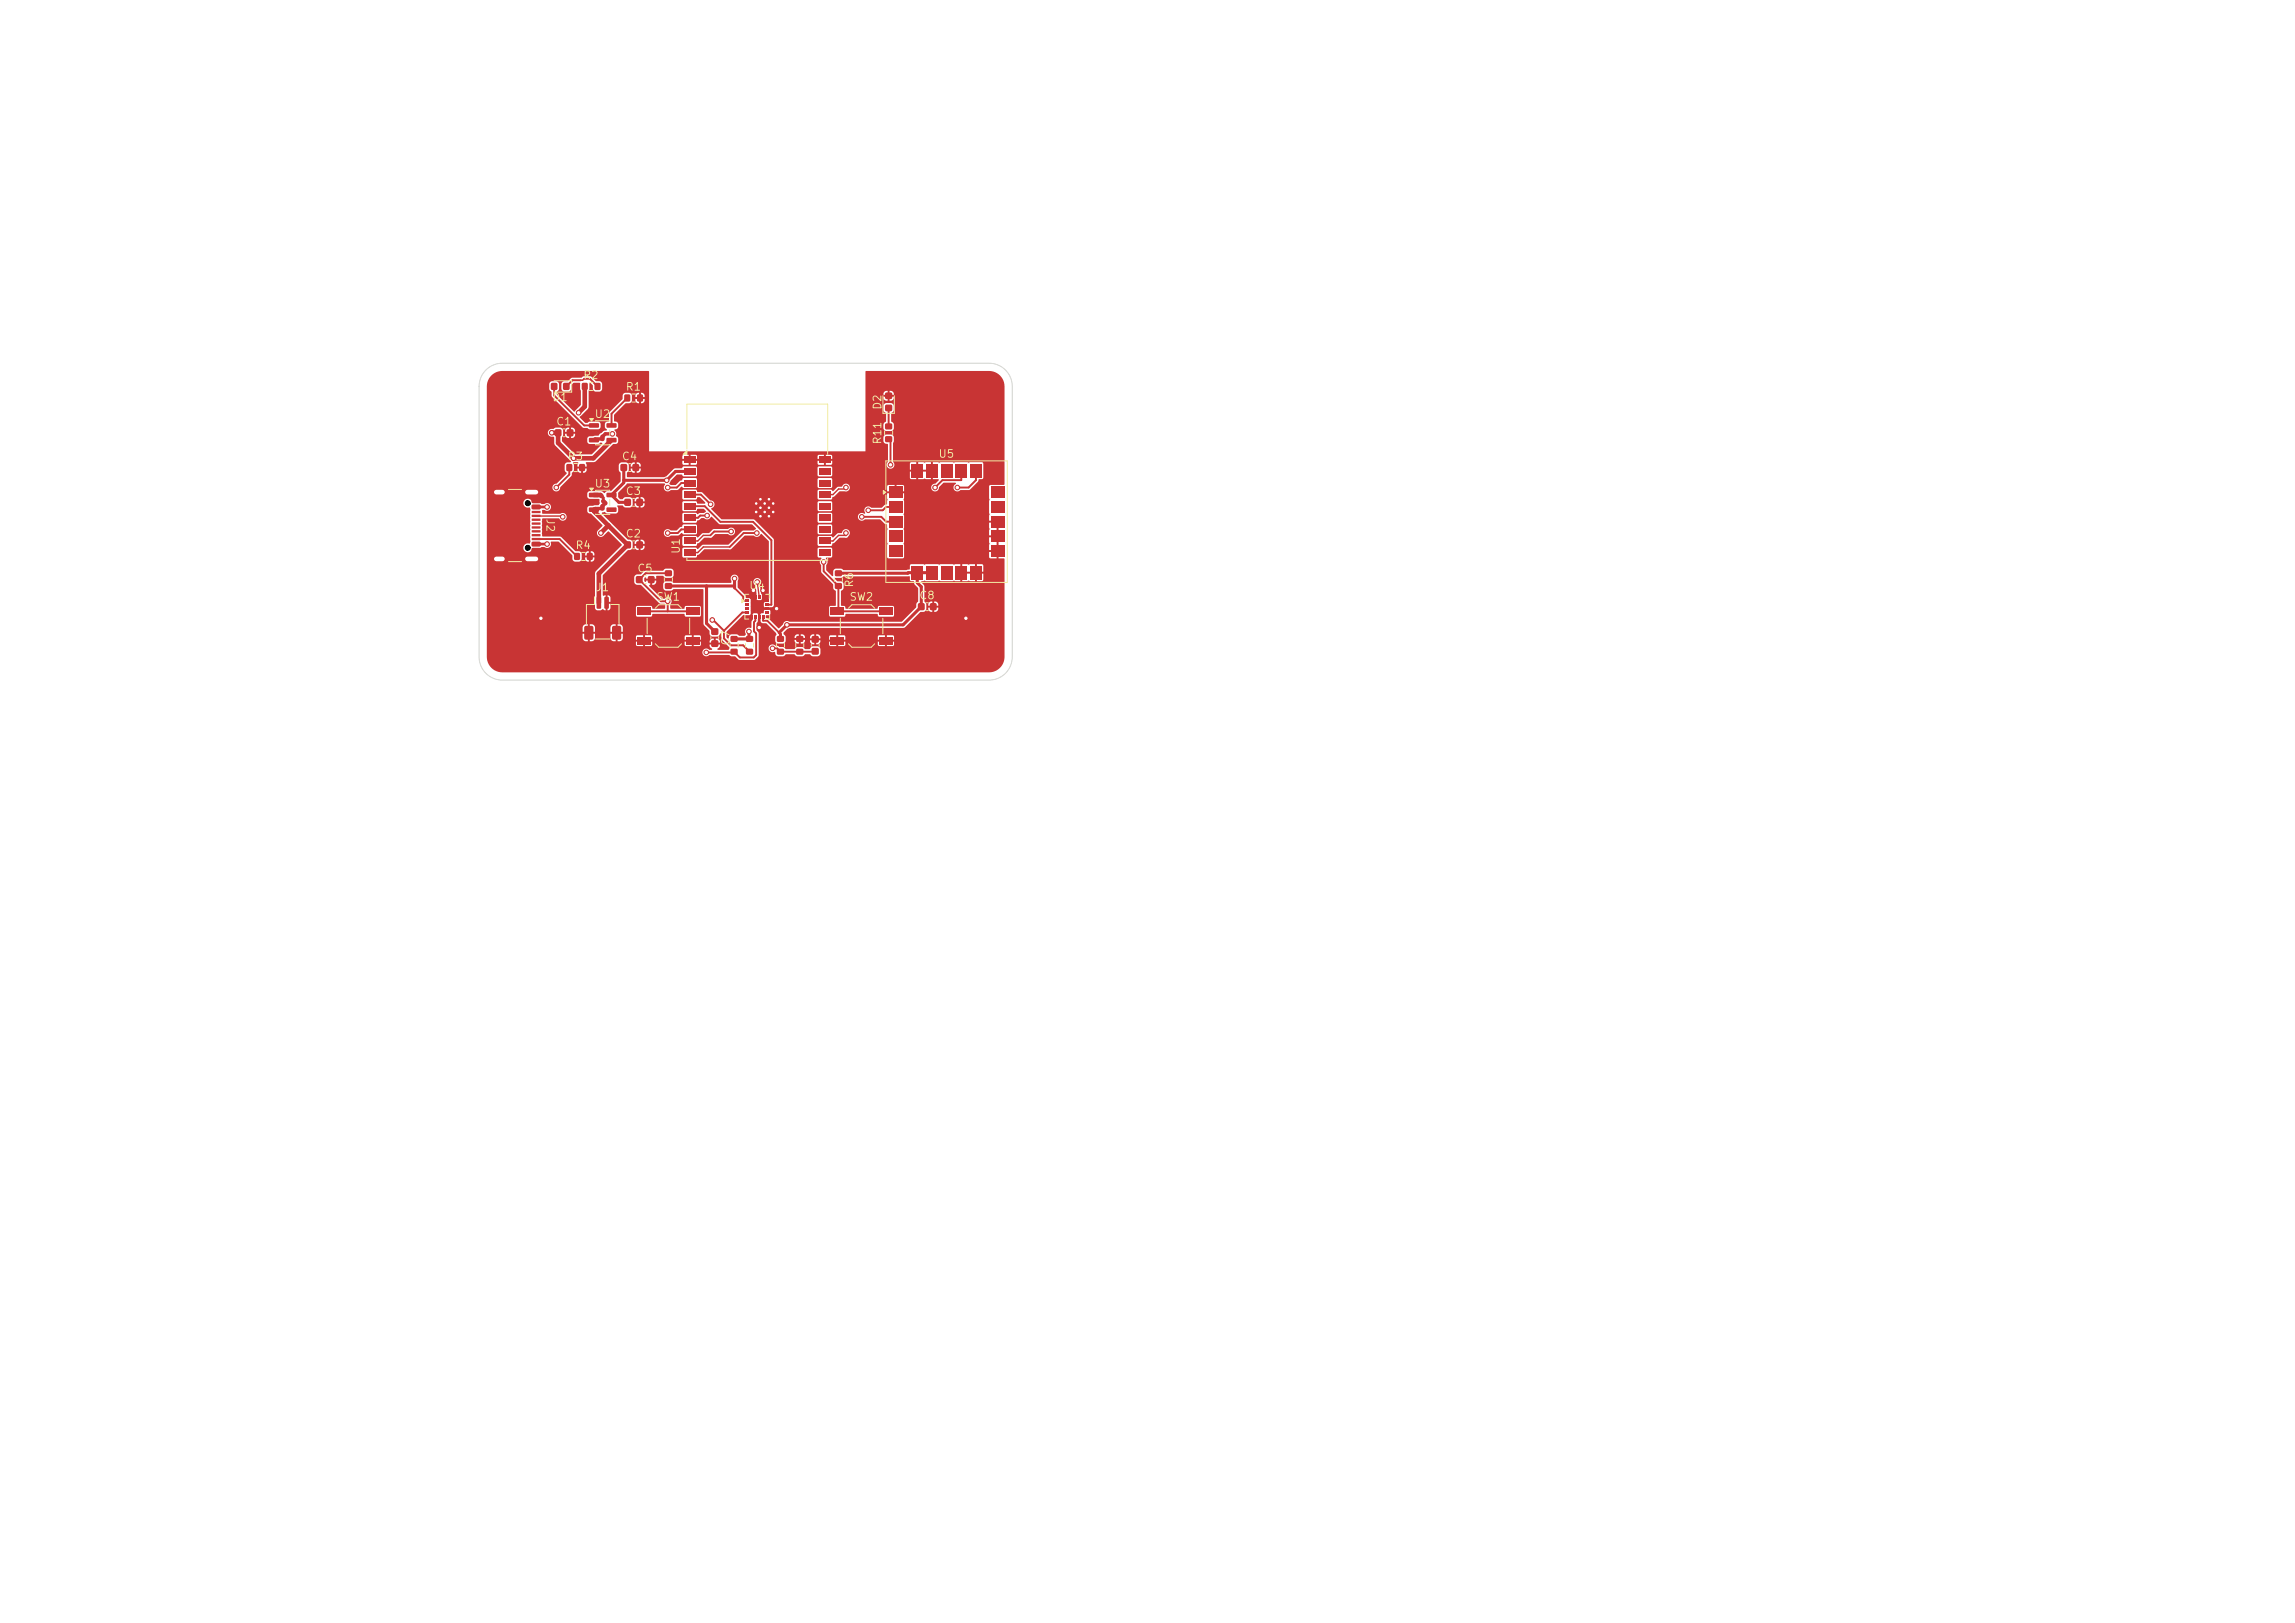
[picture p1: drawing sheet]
<svg xmlns="http://www.w3.org/2000/svg" width="297mm" height="210mm" viewBox="0 0 297 210" stroke-linecap="round" stroke-linejoin="round" font-family="sans-serif">
<defs><g id="words">
<g font-size="1" fill="#f2eda1">
<text x="71.4" y="52.2">D1</text>
<text x="75.4" y="49.3">R2</text>
<text x="80.9" y="50.8">R1</text>
<text x="114.3" y="53.1" transform="rotate(-90 114.3 53.1)">D2</text>
<text x="71.9" y="55.3">C1</text>
<text x="73.4" y="59.8">R3</text>
<text x="76.9" y="54.3">U2</text>
<text x="80.4" y="59.8">C4</text>
<text x="114.3" y="57.6" transform="rotate(-90 114.3 57.6)">R11</text>
<text x="121.4" y="59.5">U5</text>
<text x="76.9" y="63.3">U3</text>
<text x="80.9" y="64.3">C3</text>
<text x="70.5" y="67" transform="rotate(90 70.5 67)">J2</text>
<text x="74.4" y="71.3">R4</text>
<text x="80.9" y="69.8">C2</text>
<text x="88.2" y="71.8" transform="rotate(-90 88.2 71.8)">U1</text>
<text x="77" y="76.7">J1</text>
<text x="82.4" y="74.3">C5</text>
<text x="84.9" y="78">SW1</text>
<text x="96.9" y="76.5">U4</text>
<text x="109.9" y="78">SW2</text>
<text x="110.7" y="76.1" transform="rotate(-90 110.7 76.1)">R6</text>
<text x="118.9" y="77.8">C8</text>
<text x="94.7" y="83.6" transform="rotate(-90 94.7 83.6)">C7</text>
</g>
</g></defs>
<g fill="#c83434">
<path d="M76.2 63.8h1.2l.1 .1v.4l-.1 .1-1.1-.1-.1-.1z"/>
<path d="M76.2 64.7h1.2l.1 .2v.3l-.1 .1h-1.1l-.1-.1z"/>
<path d="M76.2 65.7h1.2l.1 .1v.4l-.1 .1-1.1-.1-.1-.1z"/>
<path d="M78.5 65.7h1.2l.1 .1v.4l-.2 .1-1-.1-.1-.1z"/>
<path d="M78.5 63.8h1.2l.1 .1v.4l-.2 .1-1-.1-.1-.1z"/>
<path d="M82.3 74.6l.2-.1 .6 .1 .1 .2-.1 .6-.2 .1-.6-.1v-.1z"/>
<path d="M83.9 74.6l.1-.1 .7 .1v.2v.6l-.2 .1-.6-.1-.1-.1z"/>
<path d="M100.6 82.3h.8v.7h-.8z"/>
<path d="M100.6 84h.8v.7h-.8z"/>
<path d="M96.5 77.6h.5v.3h-.5z"/>
<path d="M96.5 78.1h.5v.3h-.5z"/>
<path d="M96.5 78.6h.5v.3h-.5z"/>
<path d="M96.5 79.1h.5v.3h-.5z"/>
<path d="M97.1 79.6h.3v.4h-.3z"/>
<path d="M97.6 79.6h.3v.4h-.3z"/>
<path d="M98.1 79.6h.3v.4h-.3z"/>
<path d="M98.6 79.6h.3v.4h-.3z"/>
<path d="M99 79.1h.5v.3h-.5z"/>
<path d="M99 78.6h.5v.3h-.5z"/>
<path d="M99 78.1h.5v.3h-.5z"/>
<path d="M99 77.6h.5v.3h-.5z"/>
<path d="M98.6 77h.3v.5h-.3z"/>
<path d="M98.1 77h.3v.5h-.3z"/>
<path d="M97.6 77h.3v.5h-.3z"/>
<path d="M97.1 77h.3v.5h-.3z"/>
<path d="M77.2 77.3l.4-.1 .2 .1v1.3l-.1 .2h-.4l-.1-.1z"/>
<path d="M78.2 77.3l.4-.1 .2 .1v1.3l-.1 .2h-.4l-.1-.1z"/>
<path d="M75.7 81h.8l.3 .1v1.4l-.2 .3h-.8l-.2-.2v-1.4z"/>
<path d="M79.3 81h.8l.3 .1v1.4l-.2 .3h-.8l-.2-.2v-1.4z"/>
<path d="M73.3 60.1h.7v.8h-.7z"/>
<path d="M75 60.1h.7v.8h-.7z"/>
<path d="M74.3 71.6h.7v.8h-.7z"/>
<path d="M76 71.6h.7v.8h-.7z"/>
<path d="M105.1 83.9l.1-.1 .7 .1 .1 .2-.1 .6h-.1h-.7l-.1-.2z"/>
<path d="M105.1 82.3h.1h.7l.1 .2-.1 .6-.1 .1-.7-.1-.1-.1z"/>
<path d="M107.5 78.6h1.7v1h-1.7z"/>
<path d="M113.8 78.6h1.7v1h-1.7z"/>
<path d="M107.5 82.4h1.7v1h-1.7z"/>
<path d="M113.8 82.4h1.7v1h-1.7z"/>
<path d="M80.8 51.1h.7v.8h-.7z"/>
<path d="M82.5 51.1h.7v.8h-.7z"/>
<path d="M96.6 82.3h.8v.7h-.8z"/>
<path d="M96.6 84h.8v.7h-.8z"/>
<path d="M94.6 82.3h.8v.7h-.8z"/>
<path d="M94.6 84h.8v.7h-.8z"/>
<path d="M75.3 49.6h.7v.8h-.7z"/>
<path d="M77 49.6h.7v.8h-.7z"/>
<path d="M86.1 75.5h.8v.7h-.8z"/>
<path d="M86.1 73.8h.8v.7h-.8z"/>
<path d="M92.1 81.3h.2h.6l.1 .2-.1 .6-.2 .1-.6-.1-.1-.1z"/>
<path d="M92.1 82.9l.2-.1 .6 .1 .1 .2-.1 .6h-.2h-.6l-.1-.2z"/>
<path d="M80.8 64.6l.2-.1 .6 .1 .1 .2-.1 .6-.1 .1-.7-.1v-.1z"/>
<path d="M82.4 64.6l.1-.1 .7 .1v.2v.6l-.2 .1-.6-.1-.1-.1z"/>
<path d="M103.1 84h.8v.7h-.8z"/>
<path d="M103.1 82.3h.8v.7h-.8z"/>
<path d="M80.3 60.1l.2-.1 .6 .1 .1 .2-.1 .6-.2 .1-.6-.1v-.1z"/>
<path d="M81.9 60.1l.2-.1 .6 .1v.2v.6l-.2 .1-.6-.1-.1-.1z"/>
<path d="M68.8 64.5h1.1l.1 .2-.1 .3-.1 .1h-.9l-.1-.1z"/>
<path d="M68.8 65.3h1.1l.1 .2-.1 .3-.1 .1h-.9l-.1-.1z"/>
<path d="M68.8 66.6h1.1l.1 .2-.1 .1h-1z"/>
<path d="M68.8 67.6h1.1l.1 .2-.1 .1h-1z"/>
<path d="M68.8 68.1h1.1l.1 .2-.1 .1h-1z"/>
<path d="M68.8 69.1h1.1l.1 .2-.1 .1h-1z"/>
<path d="M68.8 70.1h1.1l.1 .2-.1 .3-.1 .1h-.9l-.1-.1z"/>
<path d="M68.8 70.9h1.1l.1 .2-.1 .3-.1 .1h-.9l-.1-.1z"/>
<path d="M68.8 69.6h1.1l.1 .2-.1 .1h-1z"/>
<path d="M68.8 68.6h1.1l.1 .2-.1 .1h-1z"/>
<path d="M68.8 67.1h1.1l.1 .2-.1 .1h-1z"/>
<path d="M68.8 66.1h1.1l.1 .2-.1 .1h-1z"/>
</g>
<path d="M64.2 63.7h.8M64.2 72.3h.8M68.3 63.7h1.1M68.3 72.3h1.1" fill="none" stroke="#c83434" stroke-width="1"/>
<g fill="#c83434">
<path d="M76.2 54.8h1.2l.1 .1v.4l-.1 .1-1.1-.1-.1-.1z"/>
<path d="M76.2 55.7h1.2l.1 .2v.3l-.1 .1h-1.1l-.1-.1z"/>
<path d="M76.2 56.7h1.2l.1 .1v.4l-.1 .1-1.1-.1-.1-.1z"/>
<path d="M78.5 56.7h1.2l.1 .1v.4l-.2 .1-1-.1-.1-.1z"/>
<path d="M78.5 54.8h1.2l.1 .1v.4l-.2 .1-1-.1-.1-.1z"/>
<path d="M115 63h1.8v1.5h-1.8z"/>
<path d="M115 64.9h1.8v1.5h-1.8z"/>
<path d="M115 66.8h1.8v1.5h-1.8z"/>
<path d="M115 68.7h1.8v1.5h-1.8z"/>
<path d="M115 70.6h1.8v1.5h-1.8z"/>
<path d="M117.9 73.2h1.5v1.8h-1.5z"/>
<path d="M119.8 73.2h1.5v1.8h-1.5z"/>
<path d="M121.7 73.2h1.5v1.8h-1.5z"/>
<path d="M123.6 73.2h1.5v1.8h-1.5z"/>
<path d="M125.5 73.2h1.5v1.8h-1.5z"/>
<path d="M128.2 70.6h1.8v1.5h-1.8z"/>
<path d="M128.2 68.7h1.8v1.5h-1.8z"/>
<path d="M128.2 66.8h1.8v1.5h-1.8z"/>
<path d="M128.2 64.9h1.8v1.5h-1.8z"/>
<path d="M128.2 63h1.8v1.5h-1.8z"/>
<path d="M125.5 60h1.5v1.8h-1.5z"/>
<path d="M123.6 60h1.5v1.8h-1.5z"/>
<path d="M121.7 60h1.5v1.8h-1.5z"/>
<path d="M119.8 60h1.5v1.8h-1.5z"/>
<path d="M117.9 60h1.5v1.8h-1.5z"/>
<path d="M82.5 78.6h1.7v1h-1.7z"/>
<path d="M88.8 78.6h1.7v1h-1.7z"/>
<path d="M82.5 82.4h1.7v1h-1.7z"/>
<path d="M88.8 82.4h1.7v1h-1.7z"/>
<path d="M80.8 70.1l.2-.1 .6 .1 .1 .2-.1 .6-.1 .1-.7-.1v-.1z"/>
<path d="M82.4 70.1l.1-.1 .7 .1v.2v.6l-.2 .1-.6-.1-.1-.1z"/>
<path d="M71.8 55.6l.2-.1 .6 .1 .1 .2-.1 .6-.2 .1-.6-.1v-.1z"/>
<path d="M73.4 55.6l.1-.1 .7 .1v.2v.6l-.2 .1-.6-.1-.1-.1z"/>
<path d="M72.9 49.6h.8v.8h-.8z"/>
<path d="M71.3 49.6h.8v.8h-.8z"/>
<path d="M118.8 78.1l.2-.1 .6 .1 .1 .2-.1 .6-.2 .1-.6-.1v-.1z"/>
<path d="M120.4 78.1l.1-.1 .7 .1v.2v.6l-.2 .1-.6-.1-.1-.1z"/>
<path d="M108.1 73.8h.8v.7h-.8z"/>
<path d="M108.1 75.5h.8v.7h-.8z"/>
<path d="M114.6 52.4h.8v.8h-.8z"/>
<path d="M114.6 50.8h.8v.8h-.8z"/>
<path d="M114.6 56.5h.8v.7h-.8z"/>
<path d="M114.6 54.8h.8v.7h-.8z"/>
<path d="M88.5 59.1h1.5v.9h-1.5z"/>
<path d="M88.5 60.6h1.5v.9h-1.5z"/>
<path d="M88.5 62.1h1.5v.9h-1.5z"/>
<path d="M88.5 63.6h1.5v.9h-1.5z"/>
<path d="M88.5 65.1h1.5v.9h-1.5z"/>
<path d="M88.5 66.6h1.5v.9h-1.5z"/>
<path d="M88.5 68.1h1.5v.9h-1.5z"/>
<path d="M88.5 69.6h1.5v.9h-1.5z"/>
<path d="M88.5 71.1h1.5v.9h-1.5z"/>
<path d="M106 71.1h1.5v.9h-1.5z"/>
<path d="M106 69.6h1.5v.9h-1.5z"/>
<path d="M106 68.1h1.5v.9h-1.5z"/>
<path d="M106 66.6h1.5v.9h-1.5z"/>
<path d="M106 65.1h1.5v.9h-1.5z"/>
<path d="M106 63.6h1.5v.9h-1.5z"/>
<path d="M106 62.1h1.5v.9h-1.5z"/>
<path d="M106 60.6h1.5v.9h-1.5z"/>
<path d="M106 59.1h1.5v.9h-1.5z"/>
</g>
<g fill="#c83434" stroke="#c83434" stroke-width=".13">
<circle cx="97.9" cy="65.1" r=".3"/>
<circle cx="97.9" cy="66.3" r=".3"/>
<circle cx="98.4" cy="64.6" r=".3"/>
<circle cx="98.4" cy="65.7" r=".3"/>
<circle cx="98.4" cy="66.8" r=".3"/>
<circle cx="99" cy="65.1" r=".3"/>
</g>
<path d="M97.5 64.3h2.9v2.9h-2.9z" fill="#c83434"/>
<g fill="#c83434" stroke="#c83434" stroke-width=".13">
<circle cx="99" cy="66.3" r=".3"/>
<circle cx="99.5" cy="64.6" r=".3"/>
<circle cx="99.5" cy="65.7" r=".3"/>
<circle cx="99.5" cy="66.8" r=".3"/>
<circle cx="100.1" cy="65.1" r=".3"/>
<circle cx="100.1" cy="66.3" r=".3"/>
<circle cx="77.8" cy="69" r=".3"/>
<circle cx="79.3" cy="56.1" r=".3"/>
<circle cx="125" cy="80" r=".3"/>
<circle cx="98.3" cy="81.2" r=".3"/>
<circle cx="97.5" cy="76.4" r=".3"/>
<circle cx="70" cy="80" r=".3"/>
<circle cx="98.7" cy="76.4" r=".3"/>
<circle cx="100.5" cy="78.7" r=".3"/>
<circle cx="96.9" cy="81.7" r=".3"/>
<circle cx="86.3" cy="62.1" r=".3"/>
<circle cx="95.1" cy="74.9" r=".3"/>
<circle cx="101.8" cy="80.9" r=".3"/>
<circle cx="98" cy="75.3" r=".3"/>
<circle cx="86.4" cy="63.1" r=".3"/>
<circle cx="86.4" cy="77.8" r=".3"/>
<circle cx="100" cy="83.9" r=".3"/>
<circle cx="92" cy="65.3" r=".3"/>
<circle cx="121" cy="63.1" r=".3"/>
<circle cx="86.4" cy="69" r=".3"/>
<circle cx="92.2" cy="80.2" r=".3"/>
<circle cx="91.5" cy="66.7" r=".3"/>
<circle cx="91.4" cy="84.4" r=".3"/>
<circle cx="123.9" cy="63.1" r=".3"/>
<circle cx="72" cy="63.1" r=".3"/>
<circle cx="72.8" cy="66.9" r=".3"/>
<circle cx="106.6" cy="72.7" r=".3"/>
<circle cx="109.5" cy="63.1" r=".3"/>
<circle cx="74.9" cy="53.4" r=".3"/>
<circle cx="70.8" cy="65.6" r=".3"/>
<circle cx="70.8" cy="70.4" r=".3"/>
<circle cx="74.2" cy="59.3" r=".3"/>
<circle cx="71.4" cy="56" r=".3"/>
<circle cx="112.4" cy="66" r=".3"/>
<circle cx="94.6" cy="68.8" r=".3"/>
<circle cx="97.9" cy="69" r=".3"/>
<circle cx="111.5" cy="66.9" r=".3"/>
<circle cx="115.2" cy="60.1" r=".3"/>
<circle cx="109.5" cy="69" r=".3"/>
</g>
<path d="M78 56.8h-1l-.1 .2M79.3 56.1h-1l-.3 .4M78 65.8h-1l-.1 .2M78.3 65.1l-.3 .4" fill="none" stroke="#c83434" stroke-width=".45"/>
<path d="M71.4 56h.8v1.3l2 2h2.6l2.3-2.3M75.7 50v2.6l-.8 .8M78 56.5v.3M76.9 66v.1l4.3 4.4-3.7 3.7v3.8M76.9 64.1h.8l.2 .1M78 65.5v.3M78.1 64.9l.2 .2M78.7 68l-.9 1" fill="none" stroke="#c83434" stroke-width=".6"/>
<path d="M77.9 64.2l.2 .2v.5" fill="none" stroke="#c83434" stroke-width=".36"/>
<path d="M68.8 63.7l.6 1.1M69.4 71.2l-.6 1.1" fill="none" stroke="#c83434" stroke-width=".3"/>
<path d="M97.3 79.6v.2M97.3 77.2l.2-.8 .3 .8M98.2 79.8v1.4M98.7 76.4v.8l.6 .6M99.3 78.8h1.2" fill="none" stroke="#c83434" stroke-width=".2"/>
<path d="M98 75.3l.2 1.9" fill="none" stroke="#c83434" stroke-width=".18"/>
<path d="M80.7 60.5v2l-1.6 1.6 1 .9h1.1M86.5 75.8h8.6M89.3 61h-1.9l-1.1 1.1h-5.6M91.4 75.8v4.9l1.1 1M95.1 74.9v1.2M118.7 74.1v1.3l.5 .5v2.6l-2.3 2.4h-15.1l-1 1M120.6 74.1l-12.1 .1M95 82.7h2M96.9 81.7v1M101 82v.7" fill="none" stroke="#c83434" stroke-width=".4"/>
<path d="M95.1 76.1l1.1 1.1v.6h.5M98.7 79.8v.5h.6l1.7 1.7" fill="none" stroke="#c83434" stroke-width=".24"/>
<g fill="none" stroke="#c83434" stroke-width=".25">
<path d="M71.7 50v1.2l3.9 3.9h1.3M75.2 49.2h-1.1l-.8 .8M75.6 49h.7l1 1M81.2 51.5l-2.1 2v1.6M115 52.8v2.4M115 56.8l.2 .3v3M69.4 69.8h3l2.3 2.2M72.8 66.8v.1M73.7 60.5v.9l-1.7 1.7M83.3 79.1h6.4M86.5 74.2h-3l-.8 .8 2.8 2.8h.9v1.3M89.3 62.5h-1.1l-.6 .6h-1.2"/>
<path d="M89.3 64h1.4l1.3 1.3M89.3 68.5h-1.1l-.5 .5h-1.3M89.3 65.5h1.9l2 2h4.3l2.3 2.4v8.4h-.5M91.5 66.7h-.9l-.3 .3h-1M94.6 68.8h-2.2l-.5 .5M96.7 79.3h-.6l-2.4 2.3M97.8 79.8v.5l-.2 .2v1.2l.3 .3v2.8l-.4 .3h-1.8l-.7-.8-.1 .1h-3.5M97.9 69h-1.7l-1.8 1.8M106.6 72.7v1.2l1.9 1.9v3.3M108.3 79.1h6.4M109.5 63.1v.2M109.5 69v.3"/>
<path d="M111.5 66.9h2.5l.7 .6h1.2M115.9 65.6h-1.2l-.5 .4h-1.8M124.4 60.9v1.2h-2.4l-1 1M126.3 60.9v1.2l-1 1h-1.4M92.2 80.2h.1l1.4 1.4M93.7 81.6v1l.9 .9h1.6l.8 .8M100 83.9h.6l.4 .4h4.5"/>
</g>
<path d="M75.6 49l-.2 .2h-.2M69.4 66.8h3.4M91.9 69.3h-.9l-.7 .7h-1M94.4 70.8h-3.4l-.7 .7h-1M109.5 63.3h-1l-.7 .7h-1.1M109.5 69.3h-1l-.7 .7h-1.1" fill="none" stroke="#c83434" stroke-width=".19"/>
<path d="M69.4 70.4h1.4M69.4 65.6h1.4" fill="none" stroke="#c83434" stroke-width=".35"/>
<path d="M63.6 48.6l.6-.4 .8-.2h19v10.4h28v-1.8h2.3l.1 .7 .5 .2v2.3a.5 .5 0 0 0 .2 .8 .5 .5 0 0 0 .6-.6h2.1v.8h.8v-1h.2v1h1.7v-1l-.9 .1-.1-.1h-1.6l-.1 .2h-2.1l-.1-.3v-2.4l.1-.2v-.5l-.1-.2-.2-.2h-.8l-.2 .2-.1 .2h-2.3v-4.1h2.3v.6l.4 .4v1l-.4 .3v.7l.3 .3h.7l.3-.2 .1-.2v-.6l-.4-.3v-1l.3-.2 .1-.3v-.6l-.2-.2h-.9l-.2 .1-.1 .2h-2.3v-1.2h2.3l.1 .4 .3 .2h.2v-.6h.2v.6l.4-.1 .2-.2v-.3h-3.7v-.3h2.3v.1h.6v-.5h.2v.5h.6v-.2a.86 .86 0 0 0-1.2-.2l-.2 .3h-2.3v-3h16a2 2 0 0 1 2 2v12.7h-.1h-1.7l-.2 .2v1.6l.1 .2-.1 .1v1.6l.1 .2-.1 .8h1l.2 .2v4.7h.7h.1v12.7a2 2 0 0 1-2 2h-63a2 2 0 0 1-2-2v-2h19.3v.5l.2 .1h.7v-.6h.3v.6h.8l.1-.1v-.5h4.2v.5l.1 .1h.8v-.6h.3v.6h.7l.2-.2v-.4h-27.7h28.8v.1h.6v-.5h.2v.5h.6l-.1-.3a1.09 1.09 0 0 0-1.2 0l-.1 .2h-28.8v-1h12.4v.7l.4 .3h.3v-1h.2v1l.5-.1 .2-.2v-.7h2v.7l.4 .3h.3v-1h.2v1h.3l.3-.2 .1-.4h1.7v.4h.9v-.6h.3v.6h.9v-.4h4.2v.4h.9v-.6h.3v.6h.9v-.5l-.2-.1h-1.7l-.2 .2h-4.2l-.2-.2h-1.7l-.2 .2h-1.7v-.4h-17.6v-.8h12.4v.5h.7v-.9h.2v.9h.7v-.5h2v.5h.7v-.9h.2v.9h.7v-.7l-.4-.2h-.8l-.3 .1-.1 .3h-2l-.1-.3-.3-.1h-.8l-.3 .1-.1 .3h-12.4v-16.2h4.7v.2a.69 .69 0 0 0 .9 .5l.1 .3v4l-.1 .3a.62 .62 0 0 0-.8 .3 .62 .62 0 0 0 .2 .8 .61 .61 0 0 0 .9-.5h.9l.3-.1h.3a.52 .52 0 0 0 .7 0 .52 .52 0 0 0 .2-.6l.1-.1h.9l1.7 1.7 .1 .6 .1 .2 .7 .1a.43 .43 0 0 0 .4-.6h.4l.1 .4 .3 .2h.1v-.6h.2v.6h.3l.2-.2v-.4h-1.6v-.4h.4v.2h.5v-.6h.2v.6h.5v-.2a.68 .68 0 0 0-1.1-.2l-.1 .2h-.4l-.1-.2-.2-.2h-.6l-1.8-1.9h-2.4l-.1-.4 .1-1.9h2.1a.52 .52 0 0 0 .7 .3 .52 .52 0 0 0 .2-.8 .52 .52 0 0 0-.7-.1h-2.3v-.5h.3a.5 .5 0 0 0 .7-.1 .5 .5 0 0 0 0-.6 .5 .5 0 0 0-.7-.1l-1.6-.2a.58 .58 0 0 0-.6-.5 .58 .58 0 0 0-.6 .5h-4.7v-1.1h13v.4l.2 .2 1.3 .1 .1 .1v.4l-.1 .3-1.3 .1-.2 .3 .1 .5 .4 .2 1.5 1.5-.6 .7a.5 .5 0 0 0 0 .6 .5 .5 0 0 0 .7 .1l.7-.6 1.7 1.7-3.5 3.5 .1 4.8 .1 .2h.5l.3-.2 .4 .2v-.9h.2v.9l.3-.1 .1-.2v-.6h-.6v-1.1h.2v.9h.4l-.1-.7a.76 .76 0 0 0-.8-.1l-.1-.1v-2.3h4.1v.7l.1 .2 .8 .1 2.3 2.4h.7l.1 .1v.5l-.1 .1h-1.5l-.2-.3-.1-.1h-1.8l-.1 .2v1l.1 .2h1.8l.1-.1 .2-.3h4l.2 .3 .1 .1h1.7l.2-.1v-1.1l-.1-.2h-1.8l-.1 .1-.2 .3h-1.7l-.1-.1v-.5a.53 .53 0 0 0 .1-.8 .53 .53 0 0 0-.8 .1l-.4-.1-1.6-1.6v-.1h.1v-.6h.3v.6l1.4-.1v.6l.3 .2h.8l.3-.2h3.8v4.5l.8 1a.6 .6 0 0 0 .2 .6l.9 .1 .2-.2 .1-.2h.1l.1 .8 1 1-.1 .3h-1.4l-.1-.1 .3-.2 .1-.4h-1.4l.1 .4 .3 .2-.1 .1h-.3a.51 .51 0 0 0-.8 0 .51 .51 0 0 0 .1 .7 .51 .51 0 0 0 .7-.1h2.5l.3 .2h.6l.5 .5h1.9l.6-.5v-1.1h1.3v.2a.58 .58 0 0 0 .8 .4 .51 .51 0 0 0 .4 .5h.7l.3-.2h1.1l.4 .2h.7l.3-.2h.6l.3 .2h.8l.3-.3v-.7l-.3-.3h-.7l-.2 .1-.2 .3h-.6l-.3-.3h-.7l-.4 .3h-1.1l-.3-.3h-.5l-.2-.1-.4-.1a.5 .5 0 0 0-.5-.1 .5 .5 0 0 0-.3 .4h-1.3v-1.9l-.3-.4v-.8l.2-.3v-.9h.3l.1 1 .2 .1 .5 .1 1.2 1.2 .1 .2-.2 .3 .1 .7 .2 .2h.7a.4 .4 0 0 0 .4-.5h1.1l.1 .3 .3 .2h.2v-.5h.2v.5l.4-.1 .2-.2h.6l.2 .3 .2 .1h.2v-.6h.2v.6l.4-.1 .2-.3h1.1v.5l.2 .1h.7v-.6h.3v.6h.8l.1-.1v-.5h4.2v.5l.2 .1h.7v-.6h.3v.6h.7l.2-.2v-.4h-9.5v-.2h-1.4v.2h-.6v-.2h-2.5v-.4h1.1v.2h.6v-.5h.2v.5l1.2-.1v.1h.6v-.5h.2v.5h.6v-.2h1.1v.4h.9v-.6h.3v.6h.9v-.4h4.2v.4h.9v-.6h.3v.6h.9v-.5l-.2-.1h-1.7l-.2 .2h-4.2l-.2-.2h-1.7l-.2 .2h-1.1l-.1-.2a1.09 1.09 0 0 0-1.2 0l-.1 .3h-.6l-.1-.3a1.16 1.16 0 0 0-1.2 0l-.1 .2h-1.1l-.3-.3v-.2l.5-.5 .3-.1h14.7l.2-.1 2-2 .6-.1 .2-.3h.2l.2 .3 .2 .1h.1v-.6h.3v.6l.4-.1 .1-.2v-.3h-1.3v.2h-.2v-.6h.2v.2h.5v-.6h.3v.6h.5a.53 .53 0 0 0-.8-.6l-.3 .1-.2 .3h-.2l-.3-.4v-1.9l-.4-.5 .1-.2 .4-.1 .1 .1h1.6l.2-.1 .1 .1h1.6l.2-.1 .8 .1v-1h.2v1l.9-.1 .8 .1v-1h.2v1h.7l.1-.2v-.8h-2.9v-1.2h.2v1h1.7v-1h.2v1h.8v-.9l-9.3-.1-.1 .1-.1 .6-.4 .1h-8.1l-.3-.2h-.7h-.2l-.2 .2v.7l-.1 .1-.8-.8v-.7a.53 .53 0 0 0 0-.8v-.1h.6l.2-.2v-1l-.1-.1h-1.7l-.1 1.1 .1 .1 .4 .1v.1a.55 .55 0 0 0 0 .8v.9l1.5 1.6v.6l.4 .3v1.8l-.1 .1h-.7l-.1 .1v1.1l.1 .2h1.8l.1-.1 .2-.3h4l.2 .3 .1 .1h1.7l.2-.1v-1.1l-.2-.2h-1.7l-.1 .1-.2 .3h-4l-.2-.4h-.4l-.1-1.9 .4-.3v-.7l-.3-.3h-.6l-.3-.3 .2-.1h.7l.3-.2h8.5l.1 .5 .5 .1 .1 .4 .4 .5v1.7l-.1 .1a.69 .69 0 0 0-.1 .7l-1.9 1.9-14.6-.1a.52 .52 0 0 0-.8 .4l-.6 .5-1.2-1.2-.4-.1v-.4h.5l.1-.1v-.4l-.1-.2h-.6l-.1 .1-.1 .3-.3 .1-.1 .1h-.3l-.2-.2-.4 .1-.1 .8-.1 .3-.1 .8a.54 .54 0 0 0-.7 .1 .54 .54 0 0 0 0 .7l-.2 .2h-.6l-.3-.2h-.7a.63 .63 0 0 0-.4 .5h-.1l-.2-.2v-.7l2.2-2.1h.8l.2-.2-.1-1.9-.1-.1h-.5l-.1-.4-.9-.9v-.9h2v.3l.3 .3 .1 1.7 .2 .2 .4-.1 .1-.1v-.5l-.1-.2-.2-1.1a.52 .52 0 0 0 0-.8 .52 .52 0 0 0-.8 .3h-2a.51 .51 0 0 0-.1-.7 .51 .51 0 0 0-.7 0 .51 .51 0 0 0 0 .7l-.1 .2h-7.4l-.3-.2h-.7l-.3 .2-.1 .2h-1l.1-.2v-.3h-1.3l-.1 .2-.1-.1v-.3l.1-.2 .1 .2h1.3v-.3l.1-.1h.8l.4 .3h.7l.3-.3v-.6l-.2-.3h-.2h-.7l-.3 .2h-2.3l-.6 .5-.7 .1-.1 .3h-4.1v-.3l3.3-3.2a.47 .47 0 0 0 .6-.4h.2l.2 .3 .4 .1v-.6h.2v.6h.2l.2-.2 .1-.4h-1.3v.2h-.2v-.6h.2v.2h.6v-.6h.2v.6h.5a.53 .53 0 0 0-.7-.6l-.4 .1-.2 .3h-.2a.55 .55 0 0 0-.7-.4l-.2-.3h7.3v1l.1 .1h1.7a.43 .43 0 0 1 .4-.4l.6-.6h1l.5-.5h1.7a.51 .51 0 0 0 .7 0 .51 .51 0 0 0-.1-.7 .51 .51 0 0 0-.7 .1h-1.9l-.6 .5h-.8l-.6 .6-.3-.3h-1.5l-.2 .2h-7.3l-.7-.6h5.6v.1a.53 .53 0 0 0 .4 .5 .53 .53 0 0 0 .5-.2h.9l.5-.3 .3 .2h1.5l.2-.2v-1l-.1-.1h-1.7a.33 .33 0 0 1-.4 .3l-.5 .4h-.7a.5 .5 0 0 0-.6-.1 .5 .5 0 0 0-.3 .4h-5.6l-2.4-2.4 .1-.2a.39 .39 0 0 1 .5 .1h1.4l.1-.3-.1-.7h.6l.4 .3h.6l.3-.2 .1-.2h.2l.2 .3 .4 .1v-.6h.2v.6h.2l.2-.2 .1-.4h-1.3v.2h-.2v-.6h.2v.2h.6v-.6h.2v.6h.5v-.2a.75 .75 0 0 0-1.1-.3l-.2 .3h-.2l-.1-.2-.3-.2h-.6l-.3 .3h-.3l-.3-.3v-.5l1.2-1.2h4.7h.2l-.1 .2a.5 .5 0 0 0 0 .6 .5 .5 0 0 0 .6 .1h1.7v1l.1 .1 1.6 .1 .3-.4h.2l.8 .7-.1 .2h-.9l-.3-.4h-1.5l-.2 .2v1l.1 .1 1.6 .1 .3-.4h.7l.3 .3 .1 .1-.3 .2h-.5l-.3 .1-.3-.2h-1.5l-.2 .2v1l.1 .1h1.7a.32 .32 0 0 1 .4-.3l.3-.3h.3a.57 .57 0 0 0 .9-.1l1.1 .9h4.2l.5 .7-.3 .1-1.4 .1-1.9 1.8h-3.2l-.7 .6-.3-.3h-1.5l-.2 .2v1l.1 .1h1.7a.43 .43 0 0 1 .4-.4l.7-.6h3.4l1.7-1.8h1.3a.57 .57 0 0 0 .9-.2l1 1v7.7l-.1 .1h-.4l-.1 .1v.5l.1 .1h1l.2-.3v-8.4l-.3-.4h5.9v1l.1 .1 1.6 .1 .2-.2a.25 .25 0 0 1 .3-.3l.7-.6h.6a.55 .55 0 0 0 .6-.5 .55 .55 0 0 0-.5-.6l-.3 .2-.2 .3h-.5l-.6 .6-.3-.3h-1.5l-.2 .2h-5.9l-1.5-1.5h7.4v1l.2 .2 1.6-.1 .1-.1v-1l-.2-.2h-1.5l-.2 .2h-7.4l-.9-.8h-4.1l-.7-.7h13.1v1l.2 .2 1.6-.1 .1-.1v-.7h3.3v.1a.53 .53 0 0 0 .4 .5 .53 .53 0 0 0 .5-.2h2l.6 .6 .3 .1 .1 .6-.1 .1v1.6l.1 .2-.1 .1v1.6l.1 .1h2l.1-.1v-.7h11l.1 .8 .9 .1v-.9h-12l-.1-1.1 .1-.8h11l.1 .9-.1 .8h1v-1.7h-12l-.1-1.1 .1-.8h11l.1 .9-.1 .8h1v-1.7h-12l-.1-1.1 .1-.1v-1.6l-.1-.2 .1-.8h-2.2l.1 .9-.1 .5-.3 .1-.4 .4h-1.4a.52 .52 0 0 0-.7 0 .52 .52 0 0 0 0 .7l-.2 .1a.51 .51 0 0 0-.8 .3h-3.3v-.3l-.2-.2h-1.5l-.2 .2h-13.1l-.6-.6v-.2a.49 .49 0 0 0 .3-.7h13.4v1l.1 .1 1.6 .1 .2-.2v-1l-.2-.2h-1.5l-.2 .2h-13.4l-.1-.1-.4-.2-1-1h-.6l-.1-.2h15.6v1l.2 .2 1.6-.1 .1-.3 .3-.1 .6-.6h1a.5 .5 0 0 0 .4-.7h4.8v.7h1v-.9h.2v.9h1v-.6h3.5v.2a.52 .52 0 0 0 .6 .4 .52 .52 0 0 0 .4-.6l.6-.5h1.5h.1v.1a.52 .52 0 0 0-.2 .8 .52 .52 0 0 0 .8 0h1.2l1.1-1.1v-.3l.6-.1v-2l-5.5-.1-.2 .1-.8-.1v2.2h.7l.1 .1-.5 .5a.5 .5 0 0 0-.5 .4h-3.5v-.1l-.2-.2h-1.8l-.2 .2h-4.8a.56 .56 0 0 0-.6-.3 .56 .56 0 0 0-.5 .4h-.5l-.6 .6-.3-.3h-1.5l-.2 .2h-15.6l-.2-.2h-1.5l-.2 .2h-1.7l.2-.1h.9l.5-.4 .3 .2 1.6-.1 .1-.1v-1h15.6v1l.1 .1 1.6 .1 .2-.2v-1l-.2-.2h-1.5l-.2 .2h-15.6l-.2-.2-1.6 .1a.33 .33 0 0 1-.4 .3l-.6 .6h-.6l-.2-.2 .2-.4 .8-.8h.6l.3 .3 1.6-.1 .1-.1v-1h15.6v1l.2 .2 1.6-.1 .1-.1v-.5h10.1v.8l.1 .2h.7v-1h.2v1l.9-.1 .8 .1v-1h-12.8v-.5l-.2-.2h-1.5l-.2 .2h-15.6l-.2-.2h-1.5l-.3 .3h-.9l-1.1 1-.3 .1h-4.7l-.1-.5 .3-.4h.2l.2 .3 .3 .1v-.6h.3v.6h.2l.2-.2 .1-.4h-1.3v.2h-.2v-.6h.2v.2h.5v-.6h.3v.6h.5v-.3l-.1-.2-.7-.1a.44 .44 0 0 0-.5 .4h-.2l-.1-.2-.3-.2h-.6l-.2 .2-.1 .8 .2 .4v1.1l-1.2 1.2-.6 .1-.2 .2-.5-.3h-1.5l-.2 .2-.1 .2h-13v-8h7.9v.2a.7 .7 0 0 0 .8 .4v.9l.1 .2 2.1 2.1-.1 .1h-.5l-.2 .2v.8l.2 .5-1.3 1.3a.51 .51 0 0 0-.5 .5 .51 .51 0 0 0 .6 .5 .51 .51 0 0 0 .4-.6l1.5-1.5a.58 .58 0 0 1 .3-.6v-.3h.4l.1 .4 .4 .2v-.6h.2v.6h.3l.2-.2v-.4h-1.6l-.1-.8h.6l-.1 .6h1.2v-.6h1l.3-.2h11.1v.4l.2 .2h.6v-.6h.3v.6l.7-.1 .1-.1v-.4h15.6v.4l.2 .2h.6v-.6h.3v.6l.7-.1 .1-.1v-.4h-30.5l.6-.6h10.5v.4h.8v-.5h.3v.5h.8v-.4h15.6v.4h.8v-.5h.3v.5h.8v-.4l-.2-.1h-1.5l-.2 .1h-15.6l-.2-.1h-1.5l-.2 .1h-10.5l1.5-1.5 .5-.1 .1-.1 .1-.6-.3-.4a.66 .66 0 0 0-.2-.7l.4-.2 .1-.5a.57 .57 0 0 0-.5-.4v-.8l1.4-1.5 .7-.1 .2-.2v-.3h.4l.1 .4 .2 .2h.2v-.6h.3v.6l.3-.1 .1-.2v-.3h-1.6v-.4h.4v.2h.5v-.6h.3v.6h.4a.51 .51 0 0 0-.2-.5 .51 .51 0 0 0-.5-.1l-.3 .1-.2 .3h-.4l-.1-.2-.2-.2-.8 .1-.1 .2v.6l-1.8 1.7-.1 1.1a.39 .39 0 0 0-.4 .4v.4l.1 .2a.12 .12 0 0 1 .1 .1 .12 .12 0 0 1-.1 .1l-.3 .1-.6 .6-1.3 .1-.1 .1-.1 .6 .2 .2 1.2 .1 .3-.2 .2 .1-1.4 1.4h-2.1l-1.6-1.7-.1-.5 .2-.3h.2l.1 .2 .3 .2h.2v-.6h.2v.6l.4-.1 .1-.3v-.2h-1.3v.2h-.2v-.6h.2v.2h.6v-.6h.2v.6h.5v-.2a.74 .74 0 0 0-1.2-.2l-.1 .2h-.2l-.1-.2-.3-.2h-.6l-.3 .2a.57 .57 0 0 0-.7 .4h-7.9v-6.2h8.1v.7l.3 .3 .1 .7 3.9 3.9 .6 .1 .3 .2 1.3-.1 .1-.3v-.4l-.1-.2-1.3-.1-.3 .2h-.2l-.8-.7 1.1-1.2 .2-3.2h.1l.3 .2v.6l.2 .2 .7 .1 .2-.1 .1-.2v-.9l-.2-.2h-.6l-.6-.6h-1l-.3 .2h-1.2l-.5 .4h-.6l-.2 .2v.9l.1 .2 .2 .1 .8-.1 .1-.2v-.6l.3-.2h.9l.1 2.8-.9 .9-2.2-2.2v-.4l.2-.3v-.7a.41 .41 0 0 0-.3-.4h-.6l-.2 .2-.1 .2h-8.1l.3-.7z" fill="#c83434"/>
<g fill="none" stroke="#f2eda1" stroke-width=".13">
<path d="M71.7 49.3h2.3v1.4h-2.3M72.9 55.5h.2M72.9 56.5h.2M74.3 60h.4M76.3 49.5h.4M76.3 50.5h.4M77.1 54.5h1.8M77.1 57.5h1.8M78.9 55.6v.8M81.4 60h.2M81.8 51h.4M81.8 52h.4"/>
<path d="M88.9 58.1v-5.8h18.2v6.5M114.3 51.2v2.3h1.4v-2.3M114.5 55.8v.4M115.5 55.8v.4M65.8 63.3h1.7M65.8 72.7h1.7M74.3 61h.4M75.3 71.5h.4M75.3 72.5h.4M76.9 77.2v1h-1v2.5M77.1 63.5h1.8M77.1 66.5h1.8"/>
<path d="M78.9 64.6v.8M79.1 78.2h1v2.5M81.4 61h.2M81.9 64.5h.2M81.9 65.5h.2M81.9 70h.2M81.9 71h.2M83.4 74.5h.2M83.4 75.5h.2M84.8 78.7l.4-.4h2.5l.5 .4M86 74.8v.4M87 74.8v.4"/>
<path d="M88.9 72.2v.3h18.2v-.3M96.4 79.6v.5h.5M96.9 76.9h-.5v.5M99.1 76.9h.5v.5M99.6 79.6v.5h-.5M108 74.8v.4M109 74.8v.4M109.8 78.7l.4-.4h2.6l.4 .4M114.6 63.4v-3.8h15.8v15.8h-15.8v-11.3M119.9 78h.2M119.9 79h.2M77.1 82.7h1.8"/>
<path d="M83.7 80v2M84.8 83.3l.4 .5h2.5l.5-.5M89.3 80v2M92 82.4v.2M93 82.4v.2M94.5 83.3v.4M95.5 83.3v.4M96.5 83.3v.4M97.5 83.3v.4M100.5 83.3v.4M101.5 83.3v.4M103 83.3v.4"/>
<path d="M104 83.3v.4M105 83.4v.2M106 83.4v.2M108.7 80v2M109.8 83.3l.4 .5h2.6l.4-.5M114.3 80v2"/>
</g>
<g fill="#f2eda1" stroke="#f2eda1" stroke-width=".13">
<path d="M76.3 63.2h.5l-.2 .3z"/>
<path d="M96 77.5l.3 .2-.3 .3z"/>
<path d="M76.3 54.2h.5l-.2 .3z"/>
<path d="M114.3 63.5l.3 .2-.3 .2z"/>
<path d="M88.4 58.8l.5-.5v.5z"/>
</g>
<path d="M62.9 47.9a3 3 0 0 1 2.1-.9h63a3 3 0 0 1 3 3v35a3 3 0 0 1-3 3h-63a3 3 0 0 1-3-3v-35a3 3 0 0 1 .9-2.1z" fill="none" stroke="#d0d2cd" stroke-width=".13"/>
<g fill="#fff" stroke="#fff" stroke-width=".13">
<circle cx="77.8" cy="69" r=".15"/>
<circle cx="79.3" cy="56.1" r=".15"/>
<circle cx="125" cy="80" r=".15"/>
<circle cx="98.2" cy="81.2" r=".15"/>
<circle cx="97.5" cy="76.4" r=".15"/>
<circle cx="70" cy="80" r=".15"/>
<circle cx="98.7" cy="76.4" r=".15"/>
<circle cx="100.5" cy="78.7" r=".15"/>
<circle cx="96.9" cy="81.7" r=".15"/>
<circle cx="86.3" cy="62.1" r=".15"/>
<circle cx="95.1" cy="74.9" r=".15"/>
<circle cx="101.8" cy="80.9" r=".15"/>
<circle cx="98" cy="75.3" r=".15"/>
<circle cx="86.4" cy="63.1" r=".15"/>
<circle cx="86.4" cy="77.8" r=".15"/>
<circle cx="100" cy="83.9" r=".15"/>
<circle cx="92" cy="65.3" r=".15"/>
<circle cx="121" cy="63.1" r=".15"/>
<circle cx="86.4" cy="69" r=".15"/>
<circle cx="92.2" cy="80.2" r=".15"/>
<circle cx="91.5" cy="66.7" r=".15"/>
<circle cx="91.4" cy="84.4" r=".15"/>
<circle cx="123.9" cy="63.1" r=".15"/>
<circle cx="72" cy="63.1" r=".15"/>
<circle cx="72.8" cy="66.9" r=".15"/>
<circle cx="106.6" cy="72.7" r=".15"/>
<circle cx="109.5" cy="63.1" r=".15"/>
<circle cx="74.9" cy="53.4" r=".15"/>
<circle cx="70.8" cy="65.6" r=".15"/>
<circle cx="70.8" cy="70.4" r=".15"/>
<circle cx="74.2" cy="59.3" r=".15"/>
<circle cx="71.4" cy="56" r=".15"/>
<circle cx="112.4" cy="66" r=".15"/>
<circle cx="94.6" cy="68.8" r=".15"/>
<circle cx="97.9" cy="69" r=".15"/>
<circle cx="111.5" cy="66.9" r=".15"/>
<circle cx="115.2" cy="60.1" r=".15"/>
<circle cx="109.5" cy="69" r=".15"/>
<circle cx="97.9" cy="65.1" r=".1"/>
<circle cx="97.9" cy="66.2" r=".1"/>
<circle cx="98.4" cy="64.6" r=".1"/>
<circle cx="98.4" cy="65.7" r=".1"/>
<circle cx="98.4" cy="66.8" r=".1"/>
<circle cx="99" cy="65.1" r=".1"/>
<circle cx="99" cy="66.2" r=".1"/>
<circle cx="99.5" cy="64.6" r=".1"/>
<circle cx="99.5" cy="65.7" r=".1"/>
<circle cx="99.5" cy="66.8" r=".1"/>
<circle cx="100.1" cy="65.1" r=".1"/>
<circle cx="100.1" cy="66.2" r=".1"/>
</g>
<g fill="#000" stroke="#000" stroke-width=".13">
<circle cx="68.3" cy="65.1" r=".32"/>
<circle cx="68.3" cy="70.9" r=".32"/>
</g>
<path d="M64.2 63.7h.8M64.2 72.3h.8M68.3 63.7h1.1M68.3 72.3h1.1" fill="none" stroke="#fff" stroke-width=".6"/>
<use href="#words"/>
</svg>
